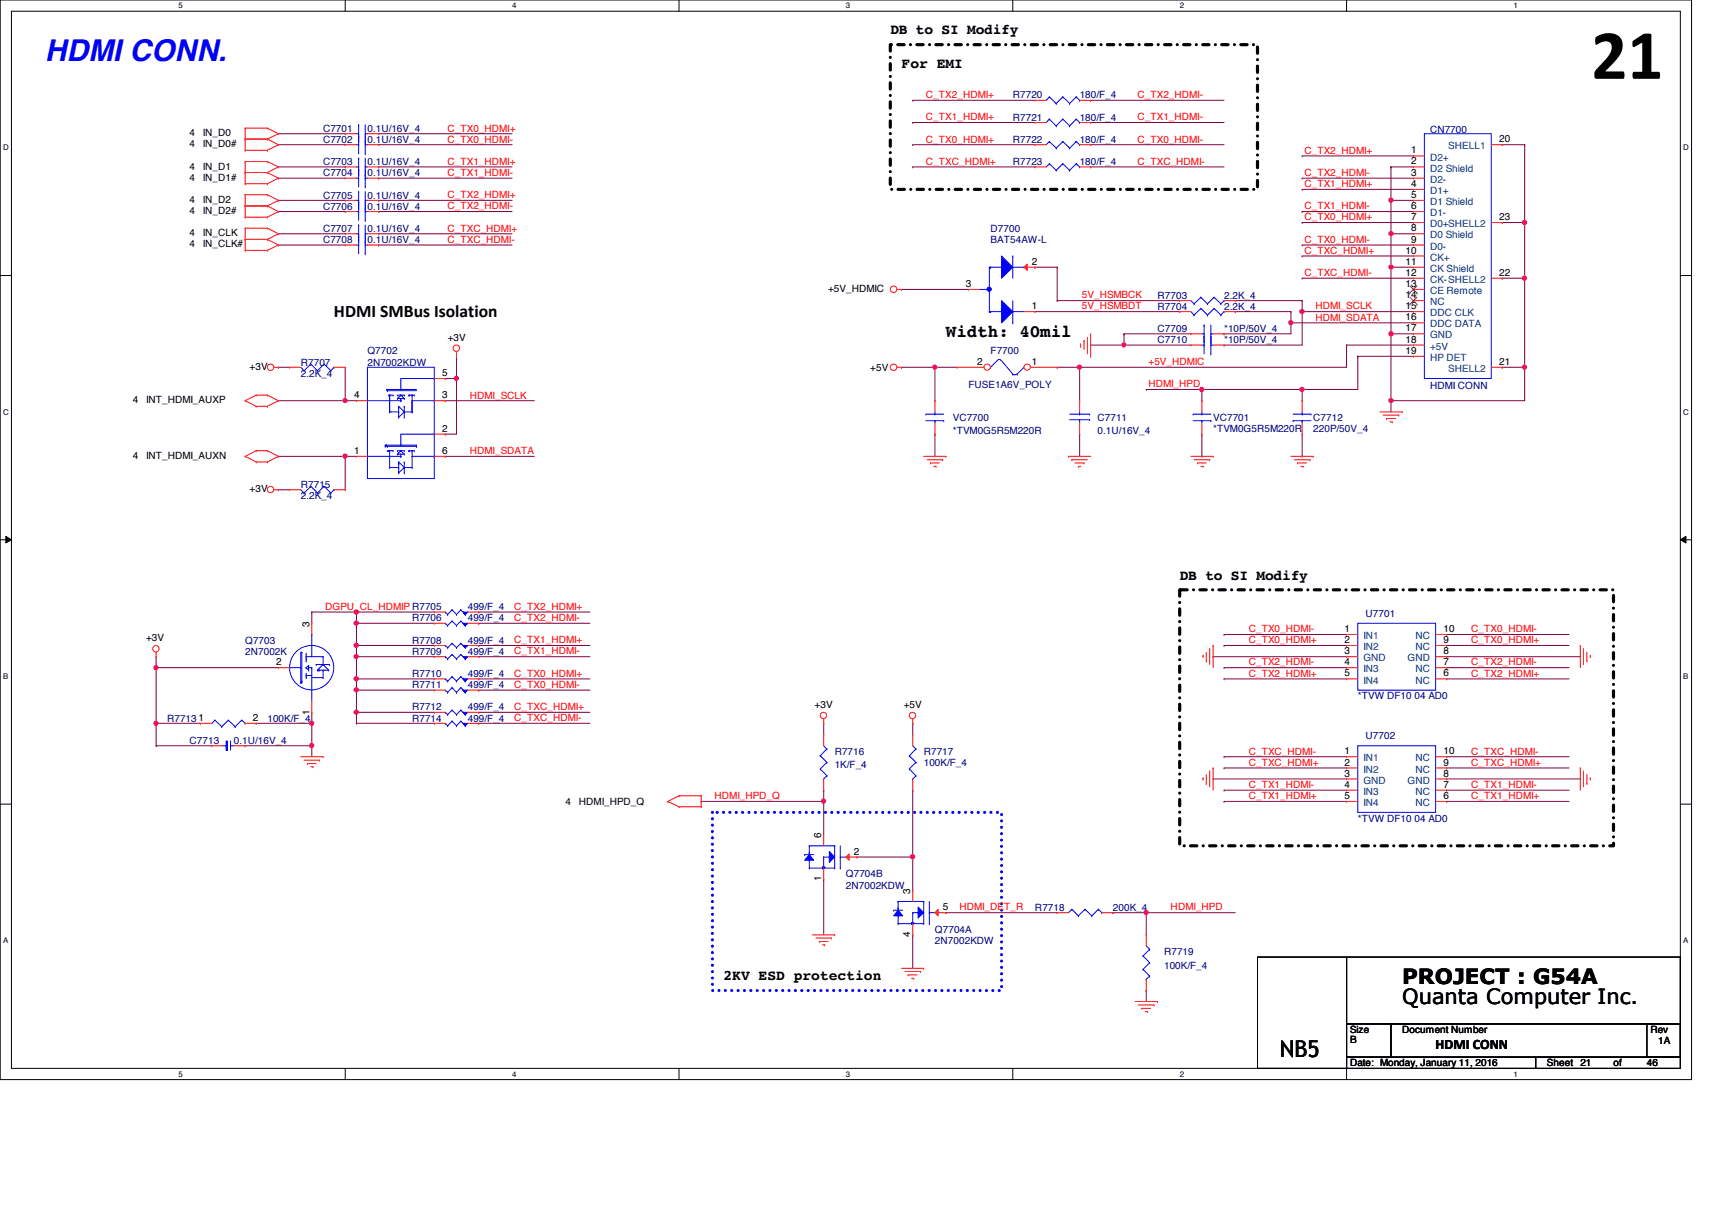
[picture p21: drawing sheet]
<svg xmlns="http://www.w3.org/2000/svg" width="297mm" height="210mm" viewBox="0 0 297 210" stroke-linecap="round" stroke-linejoin="round" font-family="sans-serif">
<defs><g id="words">
<text font-size="12.3" x="276.1" y="13.7">21</text>
<text font-size="5.2" fill="#00f" x="7.8" y="10.6">HDMI CONN.</text>
<text font-size="4" x="222" y="183.4">NB5</text>
<g font-size="3.6">
<text x="243.3" y="170.7">PROJECT : G54A</text>
<text x="243.3" y="174.2">Quanta Computer Inc.</text>
</g>
<g font-size="3">
<text x="57.9" y="55.1">HDMI SMBus Isolation</text>
<text x="164.1" y="58.5">Width: 40mil</text>
</g>
<g font-size="2.5">
<text x="154.5" y="6">DB to SI Modify</text>
<text x="156.4" y="11.7">For EMI</text>
<text x="204.7" y="100.5">DB to SI Modify</text>
<text x="125.5" y="170.1">2KV ESD protection</text>
<text x="249.1" y="181.9">HDMI CONN</text>
</g>
<g font-size="1.7" fill="#f00">
<text x="160.7" y="17">C_TX2_HDMI+</text>
<text x="197.4" y="17">C_TX2_HDMI-</text>
<text x="77.6" y="22.8">C_TX0_HDMI+</text>
<text x="160.7" y="20.9">C_TX1_HDMI+</text>
<text x="197.4" y="20.9">C_TX1_HDMI-</text>
<text x="77.6" y="24.7">C_TX0_HDMI-</text>
<text x="77.6" y="28.6">C_TX1_HDMI+</text>
<text x="160.7" y="28.6">C_TXC_HDMI+</text>
<text x="160.7" y="24.7">C_TX0_HDMI+</text>
<text x="197.4" y="28.6">C_TXC_HDMI-</text>
<text x="197.4" y="24.7">C_TX0_HDMI-</text>
<text x="226.3" y="26.7">C_TX2_HDMI+</text>
<text x="77.6" y="34.4">C_TX2_HDMI+</text>
<text x="77.6" y="30.5">C_TX1_HDMI-</text>
<text x="226.3" y="32.5">C_TX1_HDMI+</text>
<text x="226.3" y="30.5">C_TX2_HDMI-</text>
<text x="77.6" y="40.2">C_TXC_HDMI+</text>
<text x="77.6" y="36.3">C_TX2_HDMI-</text>
<text x="226.3" y="38.2">C_TX0_HDMI+</text>
<text x="226.3" y="36.3">C_TX1_HDMI-</text>
<text x="77.6" y="42.1">C_TXC_HDMI-</text>
<text x="226.3" y="42.1">C_TX0_HDMI-</text>
<text x="226.3" y="44">C_TXC_HDMI+</text>
<text x="226.3" y="47.9">C_TXC_HDMI-</text>
<text x="187.7" y="53.7">5V_HSMBDT</text>
<text x="187.7" y="51.8">5V_HSMBCK</text>
<text x="228.2" y="53.7">HDMI_SCLK</text>
<text x="228.2" y="55.6">HDMI_SDATA</text>
<text x="199.3" y="63.3">+5V_HDMIC</text>
<text x="81.5" y="69.1">HDMI_SCLK</text>
<text x="199.3" y="67.2">HDMI_HPD</text>
<text x="81.5" y="78.8">HDMI_SDATA</text>
<text x="56.4" y="105.8">DGPU_CL_HDMIP R7705</text>
<text x="89.2" y="107.7">C_TX2_HDMI-</text>
<text x="89.2" y="105.8">C_TX2_HDMI+</text>
<text x="89.2" y="111.6">C_TX1_HDMI+</text>
<text x="89.2" y="113.5">C_TX1_HDMI-</text>
<text x="216.7" y="111.6">C_TX0_HDMI+</text>
<text x="216.7" y="109.7">C_TX0_HDMI-</text>
<text x="255.3" y="111.6">C_TX0_HDMI+</text>
<text x="255.3" y="109.7">C_TX0_HDMI-</text>
<text x="89.2" y="117.4">C_TX0_HDMI+</text>
<text x="89.2" y="119.3">C_TX0_HDMI-</text>
<text x="216.7" y="115.4">C_TX2_HDMI-</text>
<text x="216.7" y="117.4">C_TX2_HDMI+</text>
<text x="255.3" y="115.4">C_TX2_HDMI-</text>
<text x="255.3" y="117.4">C_TX2_HDMI+</text>
<text x="89.2" y="125.1">C_TXC_HDMI-</text>
<text x="89.2" y="123.2">C_TXC_HDMI+</text>
<text x="216.7" y="130.9">C_TXC_HDMI-</text>
<text x="255.3" y="130.9">C_TXC_HDMI-</text>
<text x="216.7" y="132.8">C_TXC_HDMI+</text>
<text x="216.7" y="136.7">C_TX1_HDMI-</text>
<text x="255.3" y="132.8">C_TXC_HDMI+</text>
<text x="255.3" y="136.7">C_TX1_HDMI-</text>
<text x="124" y="138.6">HDMI_HPD_Q</text>
<text x="216.7" y="138.6">C_TX1_HDMI+</text>
<text x="255.3" y="138.6">C_TX1_HDMI+</text>
<text x="166.5" y="157.9">HDMI_DET_R</text>
<text x="203.1" y="157.9">HDMI_HPD</text>
</g>
<g font-size="1.7" fill="#000080">
<text x="175.7" y="17.1">R7720</text>
<text x="187.3" y="17.1">180/F_4</text>
<text x="56" y="22.9">C7701</text>
<text x="63.8" y="22.9">0.1U/16V_4</text>
<text x="175.7" y="20.9">R7721</text>
<text x="187.3" y="20.9">180/F_4</text>
<text x="248.1" y="23.1">CN7700</text>
<text x="56" y="24.8">C7702</text>
<text x="56" y="28.7">C7703</text>
<text x="63.8" y="24.8">0.1U/16V_4</text>
<text x="63.8" y="28.7">0.1U/16V_4</text>
<text x="175.7" y="24.8">R7722</text>
<text x="175.7" y="28.7">R7723</text>
<text x="187.3" y="24.8">180/F_4</text>
<text x="187.3" y="28.7">180/F_4</text>
<text x="56" y="30.6">C7704</text>
<text x="56" y="34.5">C7705</text>
<text x="63.8" y="30.6">0.1U/16V_4</text>
<text x="63.8" y="34.5">0.1U/16V_4</text>
<text x="56" y="36.4">C7706</text>
<text x="56" y="40.2">C7707</text>
<text x="63.8" y="36.4">0.1U/16V_4</text>
<text x="63.8" y="40.2">0.1U/16V_4</text>
<text x="171.9" y="40.2">D7700</text>
<text x="56" y="42.2">C7708</text>
<text x="63.8" y="42.2">0.1U/16V_4</text>
<text x="171.9" y="42.2">BAT54AW-L</text>
<text x="200.8" y="51.8">R7703</text>
<text x="200.8" y="53.8">R7704</text>
<text x="212.4" y="51.8">2.2K_4</text>
<text x="212.4" y="53.8">2.2K_4</text>
<text x="200.8" y="59.5">C7710</text>
<text x="200.8" y="57.6">C7709</text>
<text x="212.4" y="59.5">*10P/50V_4</text>
<text x="212.4" y="57.6">*10P/50V_4</text>
<text x="52.2" y="63.4">R7707</text>
<text x="52.2" y="65.3">2.2K_4</text>
<text x="63.8" y="61.5">Q7702</text>
<text x="63.8" y="63.4">2N7002KDW</text>
<text x="171.9" y="61.5">F7700</text>
<text x="168" y="67.3">FUSE1A6V_POLY</text>
<text x="248.1" y="67.4">HDMI CONN</text>
<text x="165.3" y="73.1">VC7700</text>
<text x="165.3" y="75.4">*TVM0G5R5M220R</text>
<text x="190.4" y="73.1">C7711</text>
<text x="190.4" y="75.4">0.1U/16V_4</text>
<text x="210.5" y="73.1">VC7701</text>
<text x="210.5" y="75">*TVM0G5R5M220R</text>
<text x="227.8" y="73.1">C7712</text>
<text x="227.8" y="75">220P/50V_4</text>
<text x="52.2" y="84.6">R7715</text>
<text x="52.2" y="86.6">2.2K_4</text>
<text x="71.5" y="107.8">R7706</text>
<text x="81.2" y="107.8">499/F_4</text>
<text x="81.2" y="105.9">499/F_4</text>
<text x="236.9" y="107">U7701</text>
<text x="42.5" y="111.7">Q7703</text>
<text x="42.5" y="113.6">2N7002K</text>
<text x="71.5" y="111.7">R7708</text>
<text x="71.5" y="113.6">R7709</text>
<text x="81.2" y="111.7">499/F_4</text>
<text x="81.2" y="113.6">499/F_4</text>
<text x="71.5" y="117.4">R7710</text>
<text x="71.5" y="119.4">R7711</text>
<text x="81.2" y="117.4">499/F_4</text>
<text x="81.2" y="119.4">499/F_4</text>
<text x="29" y="125.2">R77131</text>
<text x="46.4" y="125.2">100K/F_4</text>
<text x="71.5" y="123.2">R7712</text>
<text x="71.5" y="125.2">R7714</text>
<text x="81.2" y="123.2">499/F_4</text>
<text x="81.2" y="125.2">499/F_4</text>
<text x="235.6" y="121.3">*TVW DF10 04 AD0</text>
<text x="32.9" y="129">C7713</text>
<text x="40.6" y="129">0.1U/16V_4</text>
<text x="144.8" y="131">R7716</text>
<text x="160.3" y="131">R7717</text>
<text x="236.9" y="128.3">U7702</text>
<text x="144.8" y="133.3">1K/F_4</text>
<text x="160.3" y="132.9">100K/F_4</text>
<text x="235.6" y="142.5">*TVW DF10 04 AD0</text>
<text x="146.8" y="152.2">Q7704B</text>
<text x="146.8" y="154.1">2N7002KDW</text>
<text x="162.2" y="161.8">Q7704A</text>
<text x="179.6" y="158">R7718</text>
<text x="193.1" y="158">200K_4</text>
<text x="162.2" y="163.8">2N7002KDW</text>
<text x="202" y="165.7">R7719</text>
<text x="202" y="168">100K/F_4</text>
</g>
<g font-size="1.7">
<text x="32.9" y="23.6">4</text>
<text x="35.2" y="23.6">IN_D0</text>
<text x="32.9" y="29.4">4</text>
<text x="32.9" y="25.6">4</text>
<text x="35.2" y="29.4">IN_D1</text>
<text x="35.2" y="25.6">IN_D0#</text>
<text x="244.8" y="26.6">1</text>
<text x="244.8" y="28.5">2</text>
<text x="260.1" y="24.7">20</text>
<text x="32.9" y="31.4">4</text>
<text x="32.9" y="35.2">4</text>
<text x="35.2" y="31.4">IN_D1#</text>
<text x="35.2" y="35.2">IN_D2</text>
<text x="244.8" y="30.5">3</text>
<text x="244.8" y="34.3">5</text>
<text x="244.8" y="32.4">4</text>
<text x="32.9" y="41">4</text>
<text x="32.9" y="37.1">4</text>
<text x="35.2" y="41">IN_CLK</text>
<text x="35.2" y="37.1">IN_D2#</text>
<text x="244.8" y="38.2">7</text>
<text x="244.8" y="36.3">6</text>
<text x="244.8" y="40.1">8</text>
<text x="260.1" y="38.2">23</text>
<text x="32.9" y="42.9">4</text>
<text x="35.2" y="42.9">IN_CLK#</text>
<text x="179" y="45.9">2</text>
<text x="243.8" y="45.9">11</text>
<text x="243.8" y="44">10</text>
<text x="243.8" y="47.8">12</text>
<text x="244.8" y="42.1">9</text>
<text x="260.1" y="47.8">22</text>
<text x="143.7" y="50.7">+5V_HDMIC</text>
<text x="167.6" y="49.8">3</text>
<text x="179" y="53.6">1</text>
<text x="243.8" y="49.8">13</text>
<text x="243.8" y="53.6">15</text>
<text x="243.8" y="51.7">14</text>
<text x="77.7" y="59.1">+3V</text>
<text x="243.8" y="57.5">17</text>
<text x="243.8" y="55.6">16</text>
<text x="243.8" y="59.4">18</text>
<text x="43.3" y="64.2">+3V</text>
<text x="76.7" y="65.2">5</text>
<text x="151" y="64.3">+5V</text>
<text x="169.5" y="63.3">2</text>
<text x="179" y="63.3">1</text>
<text x="243.8" y="61.4">19</text>
<text x="260.1" y="63.3">21</text>
<text x="23" y="70">4</text>
<text x="25.4" y="70">INT_HDMI_AUXP</text>
<text x="61.4" y="69.1">4</text>
<text x="76.7" y="69.1">3</text>
<text x="76.7" y="74.9">2</text>
<text x="23" y="79.6">4</text>
<text x="25.4" y="79.6">INT_HDMI_AUXN</text>
<text x="61.4" y="78.7">1</text>
<text x="76.7" y="78.7">6</text>
<text x="43.3" y="85.4">+3V</text>
<text x="25.4" y="111.3">+3V</text>
<text x="53.7" y="108.7" transform="rotate(-90 53.7 108.7)">3</text>
<text x="233.3" y="109.6">1</text>
<text x="233.3" y="111.5">2</text>
<text x="233.3" y="113.5">3</text>
<text x="250.5" y="113.5">8</text>
<text x="250.5" y="111.5">9</text>
<text x="250.5" y="109.6">10</text>
<text x="47.9" y="115.4">2</text>
<text x="233.3" y="117.3">5</text>
<text x="233.3" y="115.4">4</text>
<text x="250.5" y="115.4">7</text>
<text x="250.5" y="117.3">6</text>
<text x="43.9" y="125.1">2</text>
<text x="53.7" y="124" transform="rotate(-90 53.7 124)">1</text>
<text x="141.3" y="122.9">+3V</text>
<text x="156.8" y="122.9">+5V</text>
<text x="233.3" y="130.9">1</text>
<text x="250.5" y="130.9">10</text>
<text x="233.3" y="132.8">2</text>
<text x="233.3" y="134.7">3</text>
<text x="233.3" y="136.7">4</text>
<text x="250.5" y="136.7">7</text>
<text x="250.5" y="134.7">8</text>
<text x="250.5" y="132.8">9</text>
<text x="98.1" y="139.7">4</text>
<text x="100.5" y="139.7">HDMI_HPD_Q</text>
<text x="233.3" y="138.6">5</text>
<text x="250.5" y="138.6">6</text>
<text x="142.5" y="145.4" transform="rotate(-90 142.5 145.4)">6</text>
<text x="148.1" y="148.3">2</text>
<text x="142.5" y="152.9" transform="rotate(-90 142.5 152.9)">1</text>
<text x="157.9" y="155" transform="rotate(-90 157.9 155)">3</text>
<text x="163.6" y="157.9">5</text>
<text x="157.9" y="162.6" transform="rotate(-90 157.9 162.6)">4</text>
<text x="234.2" y="179.2">Size</text>
<text x="243.3" y="179.2">Document Number</text>
<text x="286.4" y="179.2">Rev</text>
<text x="234.2" y="185">Date: Monday, January 11, 2016</text>
<text x="234.2" y="181">B</text>
<text x="268.4" y="185">Sheet</text>
<text x="274.2" y="185">21</text>
<text x="279.9" y="185">of</text>
<text x="285.8" y="185">46</text>
<text x="287.7" y="181.1">1A</text>
</g>
<g font-size="1.7" fill="#004080">
<text x="248.1" y="27.9">D2+</text>
<text x="248.1" y="29.8">D2 Shield</text>
<text x="251.3" y="25.9">SHELL1</text>
<text x="248.1" y="31.7">D2-</text>
<text x="248.1" y="35.6">D1 Shield</text>
<text x="248.1" y="33.7">D1+</text>
<text x="248.1" y="39.4">D0+SHELL2</text>
<text x="248.1" y="37.5">D1-</text>
<text x="248.1" y="41.4">D0 Shield</text>
<text x="248.1" y="43.3">D0-</text>
<text x="248.1" y="47.2">CK Shield</text>
<text x="248.1" y="45.2">CK+</text>
<text x="248.1" y="51">CE Remote</text>
<text x="248.1" y="49.1">CK-SHELL2</text>
<text x="248.1" y="53">NC</text>
<text x="248.1" y="54.9">DDC CLK</text>
<text x="248.1" y="58.7">GND</text>
<text x="248.1" y="56.8">DDC DATA</text>
<text x="248.1" y="62.6">HP DET</text>
<text x="248.1" y="60.7">+5V</text>
<text x="251.3" y="64.5">SHELL2</text>
<text x="236.6" y="110.9">IN1</text>
<text x="236.6" y="112.8">IN2</text>
<text x="245.6" y="112.8">NC</text>
<text x="245.6" y="110.9">NC</text>
<text x="236.6" y="118.6">IN4</text>
<text x="236.6" y="114.7">GND</text>
<text x="236.6" y="116.6">IN3</text>
<text x="244.2" y="114.7">GND</text>
<text x="245.6" y="116.6">NC</text>
<text x="245.6" y="118.6">NC</text>
<text x="236.6" y="132.1">IN1</text>
<text x="236.6" y="134">IN2</text>
<text x="236.6" y="135.9">GND</text>
<text x="236.6" y="137.9">IN3</text>
<text x="244.2" y="135.9">GND</text>
<text x="245.6" y="137.9">NC</text>
<text x="245.6" y="134">NC</text>
<text x="245.6" y="132.1">NC</text>
<text x="236.6" y="139.8">IN4</text>
<text x="245.6" y="139.8">NC</text>
</g>
<g font-size="1.4">
<text x="30.9" y="1.4">5</text>
<text x="88.9" y="1.4">4</text>
<text x="146.8" y="1.4">3</text>
<text x="204.7" y="1.4">2</text>
<text x="262.6" y="1.4">1</text>
<text x=".5" y="26.1">D</text>
<text x="292.1" y="26.1">D</text>
<text x=".5" y="71.9">C</text>
<text x="292.1" y="71.9">C</text>
<text x=".5" y="117.8">B</text>
<text x="292.1" y="117.8">B</text>
<text x=".5" y="163.6">A</text>
<text x="292.1" y="163.6">A</text>
<text x="30.9" y="186.8">5</text>
<text x="88.9" y="186.8">4</text>
<text x="146.8" y="186.8">3</text>
<text x="204.7" y="186.8">2</text>
<text x="262.6" y="186.8">1</text>
</g>
</g></defs>
<path d="M0 0h293.5v187.3h-293.5zM2 1.9h289.5v183.4h-289.5z" fill="none" stroke="#000" stroke-width=".17"/>
<g fill="#fff">
<path d="M30.9 .2h.8v1.5h-.8z"/>
<path d="M30.9 185.5h.8v1.6h-.8z"/>
</g>
<path d="M59.9 0v1.9M59.9 185.3v2" fill="none" stroke="#000" stroke-width=".17"/>
<g fill="#fff">
<path d="M88.9 .2h.7v1.5h-.7z"/>
<path d="M88.9 185.5h.7v1.6h-.7z"/>
</g>
<path d="M117.8 0v1.9M117.8 185.3v2" fill="none" stroke="#000" stroke-width=".17"/>
<g fill="#fff">
<path d="M146.8 .2h.7v1.5h-.7z"/>
<path d="M146.8 185.5h.7v1.6h-.7z"/>
</g>
<path d="M175.7 0v1.9M175.7 185.3v2" fill="none" stroke="#000" stroke-width=".17"/>
<g fill="#fff">
<path d="M204.7 .2h.7v1.5h-.7z"/>
<path d="M204.7 185.5h.7v1.6h-.7z"/>
</g>
<path d="M233.6 0v1.9M233.6 185.3v2" fill="none" stroke="#000" stroke-width=".17"/>
<g fill="#fff">
<path d="M262.6 .2h.8v1.5h-.8z"/>
<path d="M262.6 185.5h.8v1.6h-.8z"/>
<path d="M.5 24.8h1v1.6h-1z"/>
<path d="M292.1 24.8h.9v1.6h-.9z"/>
<path d="M.5 70.7h1v1.5h-1z"/>
<path d="M292.1 70.7h.9v1.5h-.9z"/>
</g>
<path d="M0 47.8h2M291.5 47.8h2" fill="none" stroke="#000" stroke-width=".17"/>
<g fill="#fff">
<path d="M.5 116.5h.9v1.6h-.9z"/>
<path d="M292.1 116.5h.8v1.6h-.8z"/>
</g>
<path d="M0 93.6h2M1 93l1 .6-1 .6zM291.5 93.6h2M291.5 93.6l1-.6v1.2z" fill="none" stroke="#000" stroke-width=".17"/>
<path d="M1 93l1 .6-1 .6zM291.5 93.6l1-.6v1.2z" fill="#000"/>
<g fill="#fff">
<path d="M.5 162.4h.9v1.5h-.9z"/>
<path d="M292.1 162.4h.8v1.5h-.8z"/>
</g>
<path d="M0 139.5h2M291.5 139.5h2" fill="none" stroke="#000" stroke-width=".17"/>
<path d="M123.6 140.9h50.2v30.9h-50.2z" fill="none" stroke="#00f" stroke-width=".55" stroke-dasharray="0 1.1"/>
<path d="M154.5 7.7h63.7v25.2h-63.7zM204.7 102.3h75.2v44.4h-75.2z" fill="none" stroke="#000" stroke-width=".55" stroke-dasharray="1.1 1.1 0 1.1"/>
<path d="M183.4 63.7h.1M183.4 63.7h50.2M187.3 63.7h.1" fill="none" stroke="#800040" stroke-width=".17"/>
<circle cx="187.3" cy="63.7" r=".37" fill="#f0f"/>
<circle cx="187.3" cy="63.7" r=".37" fill="none" stroke="#f0f" stroke-width=".17"/>
<path d="M156.4 63.7h.1M156.4 63.7h9.7M162.2 75.3h.1M162.2 63.7h.1M162.2 63.7v5.8M162.2 75.3v3.9M187.3 75.3h.1M187.3 63.7h.1M187.3 63.7v5.8M187.3 75.3v3.9" fill="none" stroke="#800040" stroke-width=".17"/>
<circle cx="162.2" cy="63.7" r=".37" fill="#f0f"/>
<circle cx="162.2" cy="63.7" r=".37" fill="none" stroke="#f0f" stroke-width=".17"/>
<g fill="none" stroke="#800040" stroke-width=".17">
<path d="M48.3 30.9h.1M48.3 29h.1M48.3 25.1h.1M48.3 23.2h.1M48.3 36.7h.1M48.3 34.8h.1M48.3 30.9h11.6M48.3 29h11.6M48.3 25.1h11.6M48.3 23.2h11.6M48.3 36.7h11.6M48.3 34.8h11.6"/>
<path d="M260.6 38.6h.1M260.6 38.6h3.9M264.5 38.6h.1M264.5 38.6v25.1M48.3 40.6h.1M48.3 42.5h.1M48.3 40.6h11.6M48.3 42.5h11.6M260.6 48.3h.1M260.6 48.3h3.9M264.5 48.3h.1M77.3 69.5h.1"/>
<path d="M77.3 79.2h.1M77.3 69.5h15.4M77.3 79.2h15.4"/>
</g>
<circle cx="264.5" cy="63.7" r=".37" fill="#f0f"/>
<circle cx="264.5" cy="63.7" r=".37" fill="none" stroke="#f0f" stroke-width=".17"/>
<circle cx="264.5" cy="48.3" r=".38" fill="#f0f"/>
<circle cx="264.5" cy="48.3" r=".38" fill="none" stroke="#f0f" stroke-width=".17"/>
<path d="M264.5 25.1h.1M264.5 25.1v13.5" fill="none" stroke="#800040" stroke-width=".17"/>
<circle cx="264.5" cy="38.6" r=".38" fill="#f0f"/>
<circle cx="264.5" cy="38.6" r=".38" fill="none" stroke="#f0f" stroke-width=".17"/>
<path d="M241.3 69.5h.1M264.5 63.7h.1M264.5 63.7v5.8h-23.2" fill="none" stroke="#800040" stroke-width=".17"/>
<circle cx="241.3" cy="69.5" r=".37" fill="#f0f"/>
<circle cx="241.3" cy="69.5" r=".37" fill="none" stroke="#f0f" stroke-width=".17"/>
<path d="M241.3 40.6h3.9M241.3 40.6h.1M241.3 40.6v5.8M260.6 63.7h.1M260.6 63.7h3.9" fill="none" stroke="#800040" stroke-width=".17"/>
<circle cx="241.3" cy="40.5" r=".37" fill="#f0f"/>
<circle cx="241.3" cy="40.5" r=".37" fill="none" stroke="#f0f" stroke-width=".17"/>
<path d="M241.3 29h3.9M241.3 29h.1M241.3 46.4h.1M241.3 46.4v11.5M235.6 61.8h9.6M235.6 61.8h.1" fill="none" stroke="#800040" stroke-width=".17"/>
<circle cx="241.3" cy="57.9" r=".38" fill="#f0f"/>
<circle cx="241.3" cy="57.9" r=".38" fill="none" stroke="#f0f" stroke-width=".17"/>
<circle cx="241.3" cy="46.3" r=".37" fill="#f0f"/>
<circle cx="241.3" cy="46.3" r=".37" fill="none" stroke="#f0f" stroke-width=".17"/>
<path d="M241.3 34.8h3.9M241.3 34.8h.1M241.3 34.8v5.8" fill="none" stroke="#800040" stroke-width=".17"/>
<circle cx="241.3" cy="34.7" r=".37" fill="#f0f"/>
<circle cx="241.3" cy="34.7" r=".37" fill="none" stroke="#f0f" stroke-width=".17"/>
<path d="M224 54.1h.1M224 54.1v1.9M225.9 52.2h.1M225.9 52.2v1.9M241.3 69.5h.1M241.3 69.5v2" fill="none" stroke="#800040" stroke-width=".17"/>
<circle cx="224" cy="56" r=".37" fill="#f0f"/>
<circle cx="224" cy="56" r=".37" fill="none" stroke="#f0f" stroke-width=".17"/>
<g fill="none" stroke="#800040" stroke-width=".17">
<path d="M241.3 29h.1M241.3 29v5.8M189.2 59.9h.1M189.2 59.9h17.4M195 57.9h.1M195 59.9h.1M195 57.9v2M195 57.9h11.6M212.4 59.9h.1M212.4 57.9h.1M212.4 57.9h11.6M212.4 59.9h13.5"/>
<path d="M214.3 54.1h9.7M214.3 52.2h.1M214.3 54.1h.1M214.3 52.2h11.6M241.3 57.9h3.9M241.3 57.9h.1M235.6 61.8h.1M235.6 61.8v5.8"/>
</g>
<circle cx="195" cy="59.8" r=".37" fill="#f0f"/>
<circle cx="195" cy="59.8" r=".37" fill="none" stroke="#f0f" stroke-width=".17"/>
<path d="M224 56h.1M224 56v1.9M225.9 54.1h19.3M225.9 54.1h.1M225.9 54.1v5.8M225.9 67.6h.1M225.9 67.6v1.9" fill="none" stroke="#800040" stroke-width=".17"/>
<circle cx="225.9" cy="54" r=".37" fill="#f0f"/>
<circle cx="225.9" cy="54" r=".37" fill="none" stroke="#f0f" stroke-width=".17"/>
<g fill="none" stroke="#800040" stroke-width=".17">
<path d="M225.9 32.9h19.3M225.9 38.6h19.3M225.9 27.1h19.3M225.9 30.9h19.3M225.9 36.7h19.3M225.9 32.9h.1M225.9 38.6h.1M225.9 27.1h.1M225.9 30.9h.1M225.9 36.7h.1M260.6 25.1h.1M260.6 25.1h3.9"/>
<path d="M224 56h21.2M224 56h.1M225.9 42.5h19.3M225.9 44.4h19.3M225.9 48.3h19.3M225.9 42.5h.1M225.9 44.4h.1M225.9 48.3h.1M233.6 59.9h.1M233.6 59.9v3.8M233.6 59.9h11.6M241.3 46.4h3.9"/>
<path d="M241.3 46.4h.1M241.3 57.9h.1M241.3 57.9v11.6M208.5 67.6h.1M208.5 67.6v1.9M208.5 67.6h27.1M225.9 79.2h.1M225.9 67.6h.1M225.9 75.3v3.9"/>
</g>
<circle cx="225.9" cy="67.6" r=".38" fill="#f0f"/>
<circle cx="225.9" cy="67.6" r=".38" fill="none" stroke="#f0f" stroke-width=".17"/>
<circle cx="208.5" cy="67.6" r=".38" fill="#f0f"/>
<circle cx="208.5" cy="67.6" r=".38" fill="none" stroke="#f0f" stroke-width=".17"/>
<path d="M156.4 50.2h11.6M156.4 50.2h.1M48.3 69.5h.1M48.3 69.5h11.6M198.9 67.6h9.6M198.9 67.6h.1M208.5 79.2h.1M208.5 75.3v3.9" fill="none" stroke="#800040" stroke-width=".17"/>
<circle cx="59.9" cy="69.5" r=".37" fill="#f0f"/>
<circle cx="59.9" cy="69.5" r=".37" fill="none" stroke="#f0f" stroke-width=".17"/>
<path d="M59.9 79.2h1.9M59.9 63.7h.1M59.9 79.2h.1M59.9 63.7v5.8M77.3 75.3h.1M79.2 61.8h.1M79.2 65.7h.1M79.2 61.8v13.5h-1.9" fill="none" stroke="#800040" stroke-width=".17"/>
<circle cx="79.2" cy="65.6" r=".37" fill="#f0f"/>
<circle cx="79.2" cy="65.6" r=".37" fill="none" stroke="#f0f" stroke-width=".17"/>
<path d="M48.3 79.2h.1M48.3 79.2h11.6M59.9 69.5h1.9M59.9 69.5h.1" fill="none" stroke="#800040" stroke-width=".17"/>
<circle cx="59.9" cy="79.1" r=".37" fill="#f0f"/>
<circle cx="59.9" cy="79.1" r=".37" fill="none" stroke="#f0f" stroke-width=".17"/>
<g fill="none" stroke="#800040" stroke-width=".17">
<path d="M65.7 23.2h.1M65.7 25.1h.1M65.7 34.8h.1M65.7 36.7h.1M65.7 29h.1M65.7 30.9h.1M65.7 23.2h23.2M65.7 25.1h23.2M65.7 34.8h23.2M65.7 36.7h23.2M65.7 29h23.2M65.7 30.9h23.2"/>
<path d="M65.7 40.6h.1M65.7 42.5h.1M65.7 40.6h23.2M65.7 42.5h23.2M48.3 63.7h.1M48.3 63.7h1.9M59.9 79.2h.1M59.9 79.2v5.8M77.3 65.7h.1M77.3 65.7h1.9M48.3 85h.1M48.3 85h1.9"/>
<path d="M27.1 129.4h9.6M27.1 125.5h7.7M27.1 129.4h.1M27.1 125.5h.1M27.1 125.5v3.9M42.5 129.4h.1M42.5 129.4h11.6M44.4 125.5h.1M44.4 125.5h9.7"/>
</g>
<circle cx="54.1" cy="125.5" r=".38" fill="#f0f"/>
<circle cx="54.1" cy="125.5" r=".38" fill="none" stroke="#f0f" stroke-width=".17"/>
<path d="M83.1 117.8h19.3M83.1 117.8h.1M54.1 125.5h.1M54.1 129.4h.1M54.1 125.5v5.8" fill="none" stroke="#800040" stroke-width=".17"/>
<circle cx="54.1" cy="129.3" r=".38" fill="#f0f"/>
<circle cx="54.1" cy="129.3" r=".38" fill="none" stroke="#f0f" stroke-width=".17"/>
<path d="M54.1 106.2h7.7M61.8 119.7h13.5M61.8 106.2h.1M61.8 119.7h.1M61.8 106.2v1.9M61.8 123.6h.1M61.8 123.6v1.9" fill="none" stroke="#800040" stroke-width=".17"/>
<circle cx="61.8" cy="119.7" r=".38" fill="#f0f"/>
<circle cx="61.8" cy="119.7" r=".38" fill="none" stroke="#f0f" stroke-width=".17"/>
<path d="M61.8 117.8h13.5M61.8 117.8h.1" fill="none" stroke="#800040" stroke-width=".17"/>
<circle cx="61.8" cy="117.7" r=".37" fill="#f0f"/>
<circle cx="61.8" cy="117.7" r=".37" fill="none" stroke="#f0f" stroke-width=".17"/>
<path d="M61.8 112h13.5M61.8 112h.1" fill="none" stroke="#800040" stroke-width=".17"/>
<circle cx="61.8" cy="111.9" r=".37" fill="#f0f"/>
<circle cx="61.8" cy="111.9" r=".37" fill="none" stroke="#f0f" stroke-width=".17"/>
<path d="M61.8 113.9h13.5M61.8 113.9h.1" fill="none" stroke="#800040" stroke-width=".17"/>
<circle cx="61.8" cy="113.9" r=".37" fill="#f0f"/>
<circle cx="61.8" cy="113.9" r=".37" fill="none" stroke="#f0f" stroke-width=".17"/>
<path d="M61.8 117.8h.1M61.8 108.1h.1M61.8 108.1v3.9M61.8 117.8v1.9M61.8 125.5h13.5M61.8 123.6h13.5M61.8 125.5h.1M61.8 123.6h.1" fill="none" stroke="#800040" stroke-width=".17"/>
<circle cx="61.8" cy="123.5" r=".37" fill="#f0f"/>
<circle cx="61.8" cy="123.5" r=".37" fill="none" stroke="#f0f" stroke-width=".17"/>
<path d="M61.8 106.2h13.5M61.8 113.9h.1M61.8 112h.1M61.8 106.2h.1M61.8 112v5.8" fill="none" stroke="#800040" stroke-width=".17"/>
<circle cx="61.8" cy="106.2" r=".38" fill="#f0f"/>
<circle cx="61.8" cy="106.2" r=".38" fill="none" stroke="#f0f" stroke-width=".17"/>
<path d="M27.1 115.8h.1M27.1 113.9v1.9M61.8 108.1h13.5M61.8 119.7h.1M61.8 108.1h.1M61.8 119.7v3.9" fill="none" stroke="#800040" stroke-width=".17"/>
<circle cx="61.8" cy="108.1" r=".37" fill="#f0f"/>
<circle cx="61.8" cy="108.1" r=".37" fill="none" stroke="#f0f" stroke-width=".17"/>
<g fill="none" stroke="#800040" stroke-width=".17">
<path d="M83.1 108.1h19.3M83.1 106.2h19.3M83.1 119.7h19.3M83.1 112h19.3M83.1 113.9h19.3M83.1 108.1h.1M83.1 106.2h.1M83.1 119.7h.1M83.1 112h.1M83.1 113.9h.1M83.1 125.5h19.3M83.1 123.6h19.3"/>
<path d="M83.1 125.5h.1M83.1 123.6h.1M142.9 137.1h.1M142.9 125.5h.1M142.9 125.5v1.9M142.9 137.1v1.9M198.9 158.3h15.4M198.9 158.3h.1"/>
</g>
<circle cx="198.8" cy="158.3" r=".38" fill="#f0f"/>
<circle cx="198.8" cy="158.3" r=".38" fill="none" stroke="#f0f" stroke-width=".17"/>
<path d="M142.9 139h.1M142.9 139v5.8M148.7 148.7h9.7M148.7 148.7h.1M158.4 148.7h.1M158.4 148.7v5.7M164.1 158.3h19.3M164.1 158.3h.1" fill="none" stroke="#800040" stroke-width=".17"/>
<circle cx="142.9" cy="139" r=".38" fill="#f0f"/>
<circle cx="142.9" cy="139" r=".38" fill="none" stroke="#f0f" stroke-width=".17"/>
<path d="M158.4 137.1h.1M158.4 137.1v11.6M158.4 162.2h.1M158.4 162.2v5.8" fill="none" stroke="#800040" stroke-width=".17"/>
<circle cx="158.3" cy="148.6" r=".38" fill="#f0f"/>
<circle cx="158.3" cy="148.6" r=".38" fill="none" stroke="#f0f" stroke-width=".17"/>
<g fill="none" stroke="#800040" stroke-width=".17">
<path d="M158.4 17.4h21.2M158.4 17.4h.1M189.2 17.4h.1M189.2 17.4h23.2M158.4 21.3h21.2M158.4 29h21.2M158.4 25.1h21.2M158.4 29h.1M158.4 25.1h.1M158.4 21.3h.1M189.2 21.3h.1M189.2 29h.1"/>
<path d="M189.2 25.1h.1M189.2 21.3h23.2M189.2 29h23.2M189.2 25.1h23.2M179.6 46.4h3.8M179.6 46.4h.1M179.6 54.1h25.1M183.4 52.2h.1M183.4 46.4h.1M183.4 46.4v5.8M183.4 52.2h21.3M204.7 54.1h.1"/>
<path d="M27.1 115.8h.1M27.1 115.8h21.2M54.1 106.2h.1M54.1 106.2v1.9M54.1 125.5h.1M54.1 123.6v1.9M121.7 139h.1M121.7 139h21.2M158.4 125.5h.1M158.4 125.5v1.9M142.9 152.5h.1M142.9 152.5v9.7"/>
<path d="M193.1 158.3h.1M193.1 158.3h5.8M198.9 158.3h.1M198.9 158.3v3.9M198.9 171.8h.1M198.9 171.8v1.9"/>
</g>
<circle cx="27.1" cy="115.8" r=".38" fill="#f0f"/>
<circle cx="27.1" cy="115.8" r=".38" fill="none" stroke="#f0f" stroke-width=".17"/>
<path d="M27.1 115.8v9.7M27.1 125.5h.1" fill="none" stroke="#800040" stroke-width=".17"/>
<circle cx="27.1" cy="125.5" r=".38" fill="#f0f"/>
<circle cx="27.1" cy="125.5" r=".38" fill="none" stroke="#f0f" stroke-width=".17"/>
<g fill="none" stroke="#800040" stroke-width=".17">
<path d="M210.5 113.9h.1M210.5 113.9h23.1M212.4 112h21.2M212.4 110.1h21.2M212.4 115.8h21.2M212.4 117.8h21.2M212.4 112h.1M212.4 110.1h.1M212.4 115.8h.1M212.4 117.8h.1M251 112h21.2M251 110.1h21.2"/>
<path d="M251 115.8h21.2M251 117.8h21.2M251 113.9h.1M251 115.8h.1M251 117.8h.1M251 112h.1M251 110.1h.1M251 113.9h23.2M210.5 135.1h.1M210.5 135.1h23.1M212.4 133.2h21.2M212.4 137.1h21.2"/>
<path d="M212.4 131.3h21.2M212.4 139h21.2M212.4 133.2h.1M212.4 137.1h.1M212.4 131.3h.1M212.4 139h.1M251 133.2h21.2M251 137.1h21.2M251 131.3h21.2M251 139h21.2M251 135.1h.1M251 133.2h.1"/>
<path d="M251 131.3h.1M251 137.1h.1M251 139h.1M251 135.1h23.2"/>
</g>
<g fill="none" stroke="#f00" stroke-width=".17">
<path d="M42.5 39.6h.1M42.5 31.9h.1M42.5 29.9h.1M42.5 28h.1M42.5 26.1h.1M42.5 24.1h.1M42.5 22.2h.1M42.5 37.7h.1M42.5 35.7h.1M42.5 33.8h.1M42.5 22.2v3.9M42.5 28v3.9"/>
<path d="M42.5 33.8v3.9M42.5 39.6v3.8M42.5 39.6h3.9M42.5 29.9h3.9M42.5 28h3.9M42.5 24.1h3.9M42.5 22.2h3.9M42.5 35.7h3.9M42.5 33.8h3.9M42.5 31.9h3.9M42.5 26.1h3.9M42.5 37.7h3.9"/>
<path d="M46.4 39.6h.1M46.4 31.9h.1M46.4 29.9h.1M46.4 28h.1M46.4 26.1h.1M46.4 24.1h.1M46.4 22.2h.1M46.4 37.7h.1M46.4 35.7h.1M46.4 33.8h.1M46.4 39.6l1.9 1M46.4 29.9l1.9 1"/>
<path d="M46.4 28l1.9 1M46.4 24.1l1.9 1M46.4 22.2l1.9 1M46.4 35.7l1.9 1M46.4 33.8l1.9 1M48.3 30.9h.1M48.3 29h.1M48.3 25.1h.1M48.3 23.2h.1M48.3 36.7h.1M48.3 34.8h.1M48.3 30.9l-1.9 1"/>
<path d="M48.3 29l-1.9 .9M48.3 25.1l-1.9 1M48.3 23.2l-1.9 .9M48.3 36.7l-1.9 1M48.3 34.8l-1.9 .9M42.5 41.5h.1M42.5 43.4h.1M42.5 41.5h3.9M42.5 43.4h3.9M46.4 41.5h.1M46.4 43.4h.1M46.4 41.5l1.9 1"/>
<path d="M48.3 40.6h.1M48.3 42.5h.1M48.3 40.6l-1.9 .9M48.3 42.5l-1.9 .9M155.7 50.2h.7M156.4 50.2h.1M187.5 59.6v.5M188.1 59.1h.1M188.1 59.1v1.5M188.7 58.5v2.7M189.2 57.9v3.9M206.6 59.9h.1"/>
<path d="M206.6 59.9h1.9M210.5 59.9h1.9M212.4 59.9h.1M42.5 69.5h.1M42.5 79.2h.1M42.5 69.5l1.9 1M42.5 79.2l1.9 .9M44.4 68.5l-1.9 1M44.4 78.2l-1.9 1M44.4 68.5h.1M44.4 70.5h.1M44.4 78.2h.1"/>
<path d="M44.4 68.5h2M44.4 78.2h2M44.4 70.5h2M46.4 68.5h.1M46.4 70.5h.1M46.4 78.2h.1M46.4 68.5l1.9 1M46.4 78.2l1.9 1M47.5 63.7h.8M48.3 69.5h.1M48.3 79.2h.1M48.3 63.7h.1"/>
<path d="M48.3 69.5l-1.9 1M48.3 79.2l-1.9 .9M79.2 61.8h.1M79.2 61v.8M155.7 63.7h.7M156.4 63.7h.1M160.3 79.2h3.8M160.9 79.8h2.7M163.6 79.8h.1M164.1 79.2h.1M185.4 79.2h3.8M185.4 79.2h.1"/>
<path d="M186 79.8h2.7M186 79.8h.1M187.5 60.1h.1M188.7 61.2h.1M189.2 61.8h.1M206.6 79.2h3.9M207.2 79.8h2.7M209.9 79.8h.1M210.5 79.2h.1M224 79.2h3.8M224.6 79.8h2.7M227.3 79.8h.1"/>
<path d="M227.8 79.2h.1M239.4 71.5h3.9M240 72h2.7M240.6 72.6h.1M240.6 72.6h1.5M241.2 73.2h.4M241.6 73.2h.1M242.7 72h.1M243.3 71.5h.1M44.4 80.1h.1M44.4 80.1h2M46.4 80.1h.1"/>
<path d="M47.5 85h.8M48.3 85h.1M161.5 80.3h1.5M161.5 80.3h.1M162 80.9h.4M162.4 80.9h.1M186.5 80.3h1.6M187.1 80.9h.1M187.1 80.9h.4M188.1 80.3h.1M207.8 80.3h.1M207.8 80.3h1.5"/>
<path d="M208.4 80.9h.3M208.7 80.9h.1M225.1 80.3h.1M225.1 80.3h1.6M225.7 80.9h.4M226.1 80.9h.1M27.1 113.9h.1M27.1 113.2v.7M208.7 113.7h.1M208.7 113.7v.4M209.3 114.7h.1M209.3 113.2v1.5"/>
<path d="M209.9 112.6h.1M209.9 112.6v2.7M210.5 112h.1M210.5 112v3.8M274.2 112h.1M274.2 112v3.8M274.7 112.6h.1M274.7 112.6v2.7M275.3 114.7h.1M275.3 113.2v1.5M275.9 113.7h.1M275.9 113.7v.4"/>
<path d="M52.2 131.3h3.8M52.7 131.9h2.8M53.3 132.5h.1M53.3 132.5h1.6M53.9 133h.4M54.3 133h.1M55.5 131.9h.1M56 131.3h.1M115.9 139h.1M115.9 139l1.9 1M117.8 138h3.9M117.8 140h.1"/>
<path d="M117.8 138h.1M117.8 140h3.9M117.8 138l-1.9 1M121.7 140h.1M121.7 138h.1M121.7 138v2M142.9 125.5h.1M142.9 124.7v.8M158.4 125.5h.1M158.4 124.7v.8M208.7 135h.1M208.7 135v.3"/>
<path d="M209.3 135.9h.1M209.3 134.4v1.5M209.9 133.8h.1M209.9 133.8v2.7M210.5 133.2h.1M210.5 133.2v3.9M274.2 133.2h.1M274.2 133.2v3.9M274.7 133.8h.1M274.7 133.8v2.7M275.3 135.9h.1M275.3 134.4v1.5"/>
<path d="M275.9 135h.1M275.9 135v.3M141 162.2h3.8M141.6 162.7h2.7M142.2 163.3h1.5M142.2 163.3h.1M142.7 163.9h.4M143.1 163.9h.1M144.3 162.7h.1M144.8 162.2h.1M156.4 168h3.9M157 168.5h2.7"/>
<path d="M157.6 169.1h.1M157.6 169.1h1.5M158.2 169.7h.3M158.5 169.7h.1M159.7 168.5h.1M160.3 168h.1M197 173.7h3.8M197.5 174.3h2.7M198.1 174.9h.1M198.1 174.9h1.5M198.7 175.5h.4M198.9 162.2h.1"/>
<path d="M198.9 171.8h.1M198.9 162.2v1.9M198.9 169.9v1.9M199.1 175.5h.1M200.2 174.3h.1M200.8 173.7h.1"/>
<circle cx="155" cy="50.2" r=".57"/>
<circle cx="46.9" cy="63.7" r=".56"/>
<circle cx="79.2" cy="60.4" r=".56"/>
<circle cx="155" cy="63.7" r=".56"/>
<circle cx="46.9" cy="84.9" r=".56"/>
<circle cx="27" cy="112.5" r=".56"/>
<circle cx="142.9" cy="124.1" r=".56"/>
<circle cx="158.3" cy="124.1" r=".56"/>
</g>
<path d="M218.2 166h15.4v19.3h-15.4zM233.6 166h57.9v11.6h-57.9zM233.6 177.6h7.7v5.8h-7.7zM241.3 177.6h50.2v5.8h-50.2zM285.7 177.6h5.8v5.8h-5.8zM233.6 183.4h32.8v1.9h-32.8zM266.4 183.4h25.1v1.9h-25.1z" fill="none" stroke="#000" stroke-width=".17"/>
<g fill="none" stroke="#00f" stroke-width=".17">
<path d="M208.5 59.9h.4M208.9 58.3h.1M208.9 59.9h.1M208.9 58.3v3.1M210.1 59.9h.4M210.1 59.9h.1M210.1 58.3v3.1M210.1 61.4h.1M198.3 165.8h.1M198.3 168.1h.1M198.3 165.8l1.2 1.2M198.3 168.1l1.2 1.2"/>
<path d="M198.9 169.9h.1M198.9 164.1l.6 .6M199.5 164.7h.1M199.5 167h.1M199.5 169.3h.1M199.5 164.7l-1.2 1.1M199.5 167l-1.2 1.1M199.5 169.3l-.6 .6"/>
</g>
<circle cx="171.6" cy="50.2" r=".37" fill="#00f"/>
<circle cx="171.6" cy="50.2" r=".37" fill="none" stroke="#00f" stroke-width=".17"/>
<path d="M173.8 52.2l1.9 1.9-1.9 1.9z" fill="#00f"/>
<path d="M173.8 52.2l1.9 1.9-1.9 1.9z" fill="none" stroke="#00f" stroke-width=".17"/>
<path d="M173.8 44.4l1.9 2-1.9 1.9z" fill="#00f"/>
<g fill="none" stroke="#00f" stroke-width=".17">
<path d="M169.9 50.2h1.4M171.3 50.2h.1M171.7 46.4h.1M171.7 54.1h.1M171.7 54.1h2.1M171.7 46.4h2.1M171.7 46.4v3.4M171.7 50.6v3.5M171.9 54.1h.1M171.9 46.4h.1M173.8 44.4l1.9 2-1.9 1.9zM175.7 54.1h2"/>
<path d="M175.7 54.1h.1M175.7 44.4h.1M175.7 56h.1M175.7 44.4v3.9M175.7 52.2v3.8M175.7 46.4h2M177.7 46.4h.1"/>
</g>
<path d="M168 50.2h.1M168 50.2h1.9" fill="none" stroke="#f00" stroke-width=".17"/>
<path d="M177.7 46.4l.5-.6v1.1z" fill="#f00"/>
<g fill="none" stroke="#f00" stroke-width=".17">
<path d="M177.7 46.4l.5-.6v1.1zM177.7 46.4h1.9M177.7 54.1h1.9M179.6 46.4h.1M179.6 54.1h.1M204.7 52.2h1.9M204.7 52.2h.1M212.4 52.2h1.9M214.3 52.2h.1M183.4 158.3h.1M183.4 158.3h2M191.2 158.3h1.9"/>
<path d="M193.1 158.3h.1"/>
</g>
<g fill="none" stroke="#00f" stroke-width=".17">
<path d="M206.6 52.2l.6 .5M207.2 52.7h.1M208.4 51.6h.1M208.4 51.6l1.1 1.1M208.4 51.6l-1.2 1.1M209.5 52.7h.1M210.6 51.6h.1M210.6 51.6l1.2 1.1M210.6 51.6l-1.1 1.1M211.8 52.7h.1M212.4 52.2h.1M212.4 52.2l-.6 .5"/>
<path d="M77.3 108.1l.4 .4M77.3 108.1h.1M77.7 108.5h.1M78.4 107.7h.1M78.4 107.7l-.7 .8M78.4 107.7l.8 .8M79.2 108.5h.1M80 107.7h.1M80 107.7l-.8 .8M80 107.7l.7 .8M80.7 108.5h.1M81.1 108.1l-.4 .4"/>
<path d="M186 157.7h.1M186 157.7l1.1 1.2M186 157.7l-.6 .6M187.1 158.9h.1M188.3 157.7h.1M188.3 157.7l1.1 1.2M188.3 157.7l-1.2 1.2M189.4 158.9h.1M190.6 157.7h.1M190.6 157.7l.6 .6M190.6 157.7l-1.2 1.2M191.2 158.3h.1"/>
</g>
<path d="M80.3 108.1h.8l-.4 .4z" fill-rule="evenodd" fill="#00f"/>
<g fill="none" stroke="#00f" stroke-width=".17">
<path d="M77.3 112l.4 .4M77.3 112h.1M77.7 112.4h.1M78.4 111.6h.1M78.4 111.6l-.7 .8M78.4 111.6l.8 .8M79.2 112.4h.1M80 111.6h.1M80 111.6l-.8 .8M80 111.6l.7 .8M80.3 108.1h.8l-.4 .4zM80.7 112.4h.1"/>
<path d="M81.1 112l-.4 .4"/>
</g>
<path d="M75.3 108.1h.1M75.3 108.1h2M81.1 108.1h2M83.1 108.1h.1" fill="none" stroke="#f00" stroke-width=".17"/>
<path d="M80.3 112h.8l-.4 .4z" fill-rule="evenodd" fill="#00f"/>
<g fill="none" stroke="#00f" stroke-width=".17">
<path d="M61.8 36.7h.4M62.2 36.7h.1M62.2 35.1h.1M62.2 35.1v3.1M63.4 38.2h.1M63.4 36.7h.1M63.4 35.1v3.1M63.4 36.7h.4M77.3 106.2l.4 .4M77.3 106.2h.1M77.7 106.6h.1M78.4 105.8h.1"/>
<path d="M78.4 105.8l-.7 .8M78.4 105.8l.8 .8M79.2 106.6h.1M80 105.8h.1M80 105.8l-.8 .8M80 105.8l.7 .8M80.3 112h.8l-.4 .4zM80.7 106.6h.1M81.1 106.2l-.4 .4"/>
</g>
<path d="M59.9 36.7h1.9M59.9 36.7h.1M63.8 36.7h1.9M65.7 36.7h.1M75.3 112h.1M75.3 112h2M81.1 112h2M83.1 112h.1" fill="none" stroke="#f00" stroke-width=".17"/>
<path d="M80.3 106.2h.8l-.4 .4z" fill-rule="evenodd" fill="#00f"/>
<path d="M80.3 106.2h.8l-.4 .4z" fill="none" stroke="#00f" stroke-width=".17"/>
<path d="M75.3 106.2h.1M75.3 106.2h2M81.1 106.2h2M83.1 106.2h.1" fill="none" stroke="#f00" stroke-width=".17"/>
<path d="M159.3 157.4l1 .9-1 1z" fill="#00f"/>
<path d="M159.3 157.4l1 .9-1 1z" fill="none" stroke="#00f" stroke-width=".17"/>
<path d="M155.8 157.9l.8 1h-1.5z" fill="#00f"/>
<g fill="none" stroke="#00f" stroke-width=".17">
<path d="M155.1 157.9h1.5M155.1 157.9h.1M155.8 157.9l.8 1h-1.5zM155.8 156.4h.1M155.8 157.5h.1M155.8 158.9h.1M155.8 156.4v1.5M155.8 158.9v1.3M155.8 156.4h4.5M158.4 158.3h.1M158.4 158.3v1.9M158.4 158.3h.9"/>
<path d="M159.3 158.3h.1M160.3 156.4h.1M160.3 156.4v3.8M161.2 158.3h.1M161.2 156.4v3.8M161.2 158.3h1M155.8 160.2h.1M155.8 160.2h4.5M158.2 160.1h.1M158.2 160.2h.1M158.2 160.1v.1M158.2 160.1h.3"/>
<path d="M158.4 160.2h.1M158.5 160.1h.1M158.5 160.1v.1M160.3 160.2h.1M161.2 160.2h.1"/>
</g>
<path d="M162.2 158.3l.6-.5v1.1z" fill="#f00"/>
<g fill="none" stroke="#f00" stroke-width=".17">
<path d="M245.2 27.1h.1M245.2 30.9h.1M245.2 34.8h.1M245.2 38.6h.1M245.2 29h.1M245.2 32.9h.1M245.2 36.7h.1M245.2 27.1h1.9M245.2 30.9h1.9M245.2 34.8h1.9M245.2 38.6h1.9M245.2 29h1.9"/>
<path d="M245.2 32.9h1.9M245.2 36.7h1.9M258.7 38.6h1.9M258.7 25.1h1.9M260.6 25.1h.1M260.6 38.6h.1M245.2 42.5h.1M245.2 46.4h.1M245.2 50.2h.1M245.2 54.1h.1M245.2 57.9h.1M245.2 40.6h.1"/>
<path d="M245.2 44.4h.1M245.2 48.3h.1M245.2 52.2h.1M245.2 56h.1M245.2 59.9h.1M245.2 42.5h1.9M245.2 46.4h1.9M245.2 50.2h1.9M245.2 54.1h1.9M245.2 57.9h1.9M245.2 40.6h1.9M245.2 44.4h1.9"/>
<path d="M245.2 48.3h1.9M245.2 52.2h1.9M245.2 56h1.9M245.2 59.9h1.9M258.7 48.3h1.9M260.6 48.3h.1M245.2 61.8h.1M245.2 61.8h1.9M258.7 63.7h1.9M260.6 63.7h.1M158.4 154.4h.1M158.4 154.4v2"/>
<path d="M162.2 158.3l.6-.5v1.1zM162.2 158.3h1.9M164.1 158.3h.1M158.4 162.2h.1M158.4 160.2v2"/>
</g>
<g fill="none" stroke="#00f" stroke-width=".17">
<path d="M247.1 23.2h11.6v42.5h-11.6zM77.3 113.9l.4 .4M77.3 113.9h.1M77.7 114.3h.1M78.4 113.5h.1M78.4 113.5l-.7 .8M78.4 113.5l.8 .8M79.2 114.3h.1M80 113.5h.1M80 113.5l-.8 .8M80 113.5l.7 .8M80.7 114.3h.1"/>
<path d="M81.1 113.9l-.4 .4"/>
</g>
<path d="M244.6 50.8h.1M244.6 52.8h.1M244.6 49.6l1.3 1.2M244.6 51.6l1.3 1.2M245.8 49.6l-1.2 1.2M245.8 51.6l-1.2 1.2M245.9 50.8h.1M245.9 52.8h.1" fill="none" stroke="#804000" stroke-width=".17"/>
<path d="M80.3 113.9h.8l-.4 .4z" fill-rule="evenodd" fill="#00f"/>
<g fill="none" stroke="#00f" stroke-width=".17">
<path d="M61.8 23.2h.4M62.2 23.2h.1M62.2 21.6h.1M62.2 21.6v3.1M63.4 24.7h.1M63.4 23.2h.1M63.4 21.6v3.1M63.4 23.2h.4M182.1 20.7h.1M182.1 24.6h.1M182.1 20.7l1.2 1.1M182.1 24.6l1.2 1.1"/>
<path d="M182.1 20.7l-.6 .6M182.1 24.6l-.6 .5M183.3 21.8h.1M183.3 25.7h.1M184.4 20.7h.1M184.4 24.6h.1M184.4 20.7l1.2 1.1M184.4 24.6l1.2 1.1M184.4 20.7l-1.1 1.1M184.4 24.6l-1.1 1.1M185.6 21.8h.1M185.6 25.7h.1"/>
<path d="M186.7 20.7l-1.1 1.1M186.7 24.6l-1.1 1.1M186.7 20.7h.1M186.7 24.6h.1M186.7 20.7l.6 .6M186.7 24.6l.6 .5M187.3 21.3h.1M187.3 25.1h.1M61.8 42.5h.4M62.2 42.5h.1M62.2 40.9h.1M62.2 40.9v3.1"/>
<path d="M63.4 44h.1M63.4 42.5h.1M63.4 40.9v3.1M63.4 42.5h.4M206.6 54.1l.6 .6M207.2 54.7h.1M208.4 53.5h.1M208.4 53.5l1.1 1.2M208.4 53.5l-1.2 1.2M208.5 57.9h.4M208.9 56.4h.1M208.9 57.9h.1"/>
<path d="M208.9 56.4v3.1M209.5 54.7h.1M210.1 57.9h.4M210.1 57.9h.1M210.1 59.5h.1M210.1 56.4v3.1M210.6 53.5h.1M210.6 53.5l1.2 1.2M210.6 53.5l-1.1 1.2M211.8 54.7h.1M212.4 54.1h.1M212.4 54.1l-.6 .6"/>
<path d="M77.3 117.8l.4 .4M77.3 117.8h.1M77.7 118.2h.1M78.4 117.4h.1M78.4 117.4l-.7 .8M78.4 117.4l.8 .8M79.2 118.2h.1M80 117.4h.1M80 117.4l-.8 .8M80 117.4l.7 .8M80.3 113.9h.8l-.4 .4zM80.7 118.2h.1"/>
<path d="M81.1 117.8l-.4 .4M157.8 131.1h.1M157.8 133.4h.1M157.8 131.1l1.1 1.1M157.8 133.4l1.1 1.2M158.4 135.1h.1M158.4 129.4l.5 .5M158.9 129.9h.1M158.9 132.2h.1M158.9 134.6h.1M158.9 129.9l-1.1 1.2M158.9 132.2l-1.1 1.2"/>
<path d="M158.9 134.6l-.5 .5"/>
</g>
<g fill="none" stroke="#f00" stroke-width=".17">
<path d="M59.9 23.2h1.9M59.9 23.2h.1M63.8 23.2h1.9M65.7 23.2h.1M179.6 21.3h.1M179.6 25.1h.1M179.6 21.3h1.9M179.6 25.1h1.9M187.3 21.3h1.9M187.3 25.1h1.9M189.2 21.3h.1M189.2 25.1h.1"/>
<path d="M59.9 42.5h1.9M59.9 42.5h.1M63.8 42.5h1.9M65.7 42.5h.1M204.7 54.1h1.9M204.7 54.1h.1M206.6 57.9h.1M206.6 57.9h1.9M210.5 57.9h1.9M212.4 57.9h.1M212.4 54.1h1.9M214.3 54.1h.1"/>
<path d="M75.3 113.9h.1M75.3 113.9h2M81.1 113.9h2M83.1 113.9h.1M158.4 127.4h.1M158.4 137.1h.1M158.4 127.4v2M158.4 135.1v2"/>
</g>
<path d="M80.3 117.8h.8l-.4 .4z" fill-rule="evenodd" fill="#00f"/>
<g fill="none" stroke="#00f" stroke-width=".17">
<path d="M61.8 25.1h.4M61.8 30.9h.4M62.2 25.1h.1M62.2 23.6h.1M62.2 30.9h.1M62.2 29.4h.1M62.2 23.6v3.1M62.2 29.4v3M63.4 26.7h.1M63.4 25.1h.1M63.4 32.4h.1M63.4 30.9h.1"/>
<path d="M63.4 23.6v3.1M63.4 29.4v3M63.4 25.1h.4M63.4 30.9h.4M182.1 28.4h.1M182.1 28.4l1.2 1.1M182.1 28.4l-.6 .6M183.3 29.5h.1M184.4 28.4h.1M184.4 28.4l1.2 1.1M184.4 28.4l-1.1 1.1M185.6 29.5h.1"/>
<path d="M186.7 28.4l-1.1 1.1M186.7 28.4h.1M186.7 28.4l.6 .6M187.3 29h.1M77.3 119.7l.4 .4M77.3 119.7h.1M78.4 119.3h.1M78.4 119.3l-.7 .8M78.4 119.3l.8 .8M80 119.3h.1M80 119.3l-.8 .8M80 119.3l.7 .8"/>
<path d="M80.3 117.8h.8l-.4 .4zM81.1 119.7l-.4 .4M77.7 120.1h.1M79.2 120.1h.1M80.7 120.1h.1"/>
</g>
<g fill="none" stroke="#f00" stroke-width=".17">
<path d="M59.9 25.1h1.9M59.9 30.9h1.9M59.9 25.1h.1M59.9 30.9h.1M63.8 25.1h1.9M63.8 30.9h1.9M65.7 25.1h.1M65.7 30.9h.1M179.6 29h.1M179.6 29h1.9M187.3 29h1.9M189.2 29h.1"/>
<path d="M75.3 117.8h.1M75.3 117.8h2M81.1 117.8h2M83.1 117.8h.1"/>
</g>
<path d="M80.3 119.7h.8l-.4 .4z" fill-rule="evenodd" fill="#00f"/>
<g fill="none" stroke="#00f" stroke-width=".17">
<path d="M182.1 16.8h.1M182.1 16.8l1.2 1.1M182.1 16.8l-.6 .6M183.3 17.9h.1M184.4 16.8h.1M184.4 16.8l1.2 1.1M184.4 16.8l-1.1 1.1M185.6 17.9h.1M186.7 16.8l-1.1 1.1M186.7 16.8h.1M186.7 16.8l.6 .6M187.3 17.4h.1"/>
<path d="M61.8 34.8h.4M62.2 34.8h.1M62.2 33.2h.1M62.2 33.2v3.1M63.4 36.3h.1M63.4 34.8h.1M63.4 33.2v3.1M63.4 34.8h.4M63.8 63.7h11.5v19.3h-11.5zM63.8 79.2h5.8M63.8 69.5h5.8M66.8 77.4h.1"/>
<path d="M66.8 77.2h.1M66.8 77.2h5.5v.2M66.8 77.2v.2M66.8 77.4h5.5M67.1 67.6h5.2M67.1 77.2h.1M67.1 67.6h.1M67.2 67.8h5.1M67.2 77.4h.1M67.2 78.2h.1M67.2 67.8h.1M67.2 78.2h1"/>
<path d="M67.4 68.5h.8M67.4 78.2h.1M67.4 68.5h.1M67.6 71.5h1.6M67.6 78.2h.1M67.6 68.5h.1M67.6 71.5h.1M67.6 68.5v3M67.6 78.2v2.9M68.2 78.2h.1M68.2 68.5h.1M69 78.8h.1"/>
<path d="M69 78.2h.1M69 68.5h.1M69 69.1h.1M69 78.8h1.1M69 78.2h1.1M69 69.1h1.1M69 68.5h1.1M69.2 70.5l.9 1M69.2 78.6h.1M69.2 68.9h.1M69.2 70.5h.1M69.2 70.7h.1"/>
<path d="M69.2 72.4h.1M69.2 71.5h.1M69.2 70.7v1.7M69.6 78.2l.5 .6M69.6 68.5l.5 .6M69.6 78.2l-.6 .6M69.6 68.5l-.6 .6M69.6 79.2h.1M69.6 77.2h.1M69.6 78.2h.1M69.6 78.8h.1M69.6 69.1h.1"/>
<path d="M69.6 69.5h.1M69.6 67.6h.1M69.6 68.5h.1M69.6 69.1v.4M69.6 78.8v.4M70.1 71.5h1.4M70.1 78.8h.1M70.1 78.2h.1M70.1 69.1h.1M70.1 68.5h.1M70.1 70.5h.1M70.1 72.4h.1"/>
<path d="M70.1 71.5h.1M70.1 70.5v1.9M70.1 71.5l-.9 .9M70.9 78.2h1M70.9 68.5h1M70.9 78.2h.1M70.9 68.5h.1M71.1 78.2h.1M71.1 68.5h.1M71.5 78.2h.1M71.5 71.5h.1M71.5 68.5h.1"/>
<path d="M71.5 79.2h3.8M71.5 68.5v3M71.5 78.2v2.9M71.5 69.5h3.8M71.9 78.2h.1M71.9 68.5h.1M72.3 77.4h.1M75.3 79.2h.1M75.3 75.3h.1M75.3 69.5h.1M75.3 65.7h.1M75.3 65.7h-5.7v1.9"/>
<path d="M75.3 75.3h-5.7v1.9M67.6 81.1h1.6M67.6 81.1h.1M69.2 80.1l.9 1M69.2 81.1h.1M69.2 82h.1M69.2 80.3h.1M69.2 80.1h.1M69.2 80.5h.1M69.2 80.1v1.9M70.1 81.1h1.4M70.1 81.1h.1"/>
<path d="M70.1 82h.1M70.1 80.1h.1M70.1 81.1l-.9 .9M70.1 80.1v1.9M71.5 81.1h.1M80.3 119.7h.8l-.4 .4zM235.6 108.1h13.5v11.6h-13.5zM40 128.6h.1M40 128.6v1.5"/>
</g>
<g fill="none" stroke="#f00" stroke-width=".17">
<path d="M179.6 17.4h.1M179.6 17.4h1.9M187.3 17.4h1.9M189.2 17.4h.1M59.9 34.8h1.9M59.9 34.8h.1M63.8 34.8h1.9M65.7 34.8h.1M61.8 79.2h.1M61.8 69.5h.1M61.8 79.2h2M61.8 69.5h2"/>
<path d="M75.3 79.2h2M75.3 75.3h2M75.3 65.7h2M75.3 69.5h2M77.3 79.2h.1M77.3 75.3h.1M77.3 65.7h.1M77.3 69.5h.1M75.3 119.7h.1M75.3 119.7h2M81.1 119.7h2M83.1 119.7h.1"/>
<path d="M233.6 110.1h.1M233.6 112h.1M233.6 117.8h.1M233.6 113.9h.1M233.6 115.8h.1M233.6 110.1h2M233.6 115.8h2M233.6 113.9h2M233.6 112h2M233.6 117.8h2M249.1 110.1h1.9M249.1 115.8h1.9"/>
<path d="M249.1 113.9h1.9M249.1 112h1.9M249.1 117.8h1.9M251 115.8h.1M251 113.9h.1M251 117.8h.1M251 112h.1M251 110.1h.1"/>
</g>
<path d="M39.2 128.6h.3v1.5h-.3z" fill-rule="evenodd" fill="#00f"/>
<g fill="none" stroke="#00f" stroke-width=".17">
<path d="M62.2 39h.1M62.2 39v3.1M63.4 39v3.1M61.8 40.6h.4M62.2 40.6h.1M63.4 42.1h.1M63.4 40.6h.1M63.4 40.6h.4M224.4 73h.1M224.4 71.8h3.1M224.4 73h3.1M225.9 71.8h.1"/>
<path d="M225.9 73h.1M225.9 71.5v.3M225.9 73v.4M227.5 71.8h.1M38.6 129.4h.6M39.2 129.4h.1M39.2 128.6h.3v1.5h-.3zM40 129.4h.1M40 129.4h.6M77.3 123.6l.4 .4M77.3 123.6h.1M77.7 124h.1"/>
<path d="M78.4 123.2h.1M78.4 123.2l-.7 .8M78.4 123.2l.8 .8M79.2 124h.1M80 123.2h.1M80 123.2l-.8 .8M80 123.2l.7 .8M80.7 124h.1M81.1 123.6l-.4 .4"/>
</g>
<path d="M59.9 40.6h1.9M59.9 40.6h.1M63.8 40.6h1.9M65.7 40.6h.1M225.9 69.5h.1M225.9 75.3h.1M225.9 69.5v2M225.9 73.4v1.9M36.7 129.4h.1M36.7 129.4h1.9M40.6 129.4h1.9M42.5 129.4h.1" fill="none" stroke="#f00" stroke-width=".17"/>
<path d="M80.3 123.6h.8l-.4 .4z" fill-rule="evenodd" fill="#00f"/>
<g fill="none" stroke="#00f" stroke-width=".17">
<path d="M61.8 29h.4M62.2 29h.1M62.2 27.4h.1M62.2 27.4v3.1M63.4 30.5h.1M63.4 29h.1M63.4 27.4v3.1M63.4 29h.4M160.7 71.8h3M160.7 71.8h.1M160.7 73h3M162.2 71.8h.1"/>
<path d="M162.2 73h.1M162.2 71.5v.3M162.2 73v.4M163.7 73h.1M207 71.8h.1M207 73h3.1M207 71.8h3.1M208.5 71.8h.1M208.5 73h.1M208.5 71.5v.3M208.5 73v.4M210.1 73h.1"/>
<path d="M50.2 115.8h2M52.2 118.4h.1M52.2 115.8h.1M52.2 118.4h.2M52.4 113.2h-.2v5.2M52.4 113.2h.1M52.4 118.2h.1M52.4 118.4h.1M52.4 113.2v5.2M53.1 113.9h.1M53.1 114.3h.1M53.1 114.7h.1"/>
<path d="M53.1 117.2h.1M53.1 117.6h.1M53.1 115.8h.1M53.1 113.3v1.4M53.1 116.8v.8M53.1 113.9h2.9M53.1 117.2h1M53.1 115.8l.4 .4M53.5 115.8h.6M53.5 115.8h.1M53.5 116.2h.1M53.5 115.4h.1"/>
<path d="M53.5 115.4v.8M53.5 115.4l-.4 .4M54.1 115.8h.1M54.1 110.1h.1M54.1 110.1v3.8M54.1 115.8v5.8M54.1 117.6h1.9M54.9 115.3h2.3M54.9 115.3h.1M55.1 116.2h.1M55.1 116.2h1.9M55.3 116.2h.1"/>
<path d="M55.5 116.2h.1M56 117.6h.1M56 116.2h.1M56 113.9h.1M56 115.3h.1M56 113.9v1.4M56 116.2v1.4M56 115.3l1 .9M56 115.3l-.9 .9M57 116.2h.1M57.2 115.3h.1M77.3 125.5l.4 .4"/>
<path d="M77.3 125.5h.1M77.7 125.9h.1M78.4 125.1h.1M78.4 125.1l-.7 .8M78.4 125.1l.8 .8M79.2 125.9h.1M80 125.1h.1M80 125.1l-.8 .8M80 125.1l.7 .8M80.3 123.6h.8l-.4 .4zM80.7 125.9h.1M81.1 125.5l-.4 .4"/>
<circle cx="54.1" cy="115.8" r="3.8"/>
</g>
<g fill="none" stroke="#f00" stroke-width=".17">
<path d="M59.9 29h1.9M59.9 29h.1M63.8 29h1.9M65.7 29h.1M162.2 69.5h.1M162.2 75.3h.1M162.2 69.5v2M162.2 73.4v1.9M208.5 69.5h.1M208.5 75.3h.1M208.5 69.5v2M208.5 73.4v1.9"/>
<path d="M48.3 115.8h.1M48.3 115.8h1.9M54.1 108.1h.1M54.1 108.1v2M54.1 123.6h.1M54.1 121.6v2M75.3 123.6h.1M75.3 123.6h2M81.1 123.6h2M83.1 123.6h.1"/>
</g>
<path d="M80.3 125.5h.8l-.4 .4z" fill-rule="evenodd" fill="#00f"/>
<g fill="none" stroke="#00f" stroke-width=".17">
<path d="M52.2 63.7l.5 .6M52.7 64.3h.1M53.9 63.2l-1.2 1.1M53.9 63.2h.1M53.9 63.2l1.2 1.1M55.1 64.3h.1M56.2 63.2l-1.1 1.1M56.2 63.2h.1M56.2 63.2l1.2 1.1M57.4 64.3h.1M58 63.7h.1M58 63.7l-.6 .6"/>
<path d="M171.9 63.7h.1M173.7 62.6l-.3-.2h-.2l-1.3 1.3M173.8 62.6l1.9 2.3M175.7 64.9h.1M176.4 64.9a.57 .57 0 0 1-.7 0M176.5 64.9h.1M177.7 63.7l-1.2 1.2M80.3 125.5h.8l-.4 .4z"/>
</g>
<path d="M50.2 63.7h2M50.2 63.7h.1M58 63.7h1.9M59.9 63.7h.1M75.3 125.5h.1M75.3 125.5h2M81.1 125.5h2M83.1 125.5h.1" fill="none" stroke="#f00" stroke-width=".17"/>
<circle cx="178.2" cy="63.7" r=".55" fill="#fff"/>
<g fill="none" stroke="#f00" stroke-width=".17">
<path d="M178.8 63.7h4.6M183.4 63.7h.1"/>
<circle cx="178.2" cy="63.7" r=".55"/>
</g>
<circle cx="171.3" cy="63.7" r=".55" fill="#fff"/>
<g fill="none" stroke="#f00" stroke-width=".17">
<path d="M166.1 63.7h.1M166.1 63.7h4.6M187.3 69.5h.1M187.3 75.3h.1M187.3 69.5v2M187.3 73.4v1.9M50.2 85h2M50.2 85h.1M58 85h1.9M59.9 85h.1M233.6 131.3h.1M233.6 133.2h.1"/>
<path d="M233.6 139h.1M233.6 135.1h.1M233.6 137.1h.1M233.6 131.3h2M233.6 137.1h2M233.6 135.1h2M233.6 133.2h2M233.6 139h2M249.1 131.3h1.9M249.1 137.1h1.9M249.1 135.1h1.9M249.1 133.2h1.9"/>
<path d="M249.1 139h1.9M251 137.1h.1M251 135.1h.1M251 139h.1M251 133.2h.1M251 131.3h.1"/>
<circle cx="171.3" cy="63.7" r=".55"/>
</g>
<g fill="none" stroke="#00f" stroke-width=".17">
<path d="M185.6 72.8h3.5M185.6 71.8h3.5M187.3 71.8h.1M187.3 72.8h.1M187.3 71.5v.3M187.3 72.8v.6M189.1 72.8h.1M189.1 71.8h.1M52.2 85l.5 .5M52.7 85.5h.1M53.9 84.4l-1.2 1.1M53.9 84.4h.1"/>
<path d="M53.9 84.4l1.2 1.1M55.1 85.5h.1M56.2 84.4l-1.1 1.1M56.2 84.4h.1M56.2 84.4l1.2 1.1M57.4 85.5h.1M58 85h.1M58 85l-.6 .5M235.6 129.4h13.5v11.5h-13.5z"/>
</g>
<path d="M143.9 147.7l.9 1-.9 .9z" fill="#00f"/>
<path d="M143.9 147.7l.9 1-.9 .9z" fill="none" stroke="#00f" stroke-width=".17"/>
<path d="M140.4 148.3l.8 .9h-1.6z" fill="#00f"/>
<g fill="none" stroke="#00f" stroke-width=".17">
<path d="M139.6 148.3h.1M139.6 148.3h1.6M140.4 146.7h.1M140.4 147.9h.1M140.4 150.6h.1M140.4 149.2h.1M140.4 146.7v1.6M140.4 149.2v1.4M140.4 148.3l.8 .9h-1.6zM140.4 146.7h4.4M140.4 150.6h4.4M142.7 150.4h.4"/>
<path d="M142.7 150.4h.1M142.7 150.6h.1M142.7 150.4v.2M142.9 150.6h.1M142.9 148.7h.1M142.9 148.7v1.9M142.9 148.7h1M143.1 150.4h.1M143.1 150.4v.2M143.9 148.7h.1M144.8 146.7h.1M144.8 150.6h.1"/>
<path d="M144.8 146.7v3.9M145.8 148.7h.1M145.8 150.6h.1M145.8 146.7v3.9M145.8 148.7h1"/>
</g>
<path d="M146.8 148.7l.5-.6v1.1z" fill="#f00"/>
<g fill="none" stroke="#f00" stroke-width=".17">
<path d="M34.8 125.5h1.9M34.8 125.5h.1M42.5 125.5h1.9M44.4 125.5h.1M142.9 127.4h.1M142.9 137.1h.1M142.9 127.4v2M142.9 135.1v2M142.9 144.8h.1M142.9 152.5h.1M142.9 144.8v1.9M142.9 150.6v1.9"/>
<path d="M146.8 148.7l.5-.6v1.1zM146.8 148.7h1.9M148.7 148.7h.1"/>
</g>
<g fill="none" stroke="#00f" stroke-width=".17">
<path d="M37.3 124.9l-.6 .6M37.3 124.9h.1M37.3 124.9l1.2 1.2M38.5 126.1h.1M39.6 124.9h.1M39.6 124.9l1.2 1.2M39.6 124.9l-1.1 1.2M40.8 126.1h.1M41.9 124.9h.1M41.9 124.9l.6 .6M41.9 124.9l-1.1 1.2M42.5 125.5h.1"/>
<path d="M142.3 131.1h.1M142.3 133.4h.1M142.3 131.1l1.2 1.1M142.3 133.4l1.2 1.2M142.9 135.1h.1M142.9 129.4l.6 .5M143.5 129.9h.1M143.5 132.2h.1M143.5 134.6h.1M143.5 129.9l-1.2 1.2M143.5 132.2l-1.2 1.2M143.5 134.6l-.6 .5"/>
</g>
<circle cx="187.3" cy="63.7" r=".37" fill="#f0f"/>
<circle cx="187.3" cy="63.7" r=".37" fill="none" stroke="#f0f" stroke-width=".17"/>
<circle cx="162.2" cy="63.7" r=".37" fill="#f0f"/>
<circle cx="162.2" cy="63.7" r=".37" fill="none" stroke="#f0f" stroke-width=".17"/>
<circle cx="264.5" cy="63.7" r=".37" fill="#f0f"/>
<circle cx="264.5" cy="63.7" r=".37" fill="none" stroke="#f0f" stroke-width=".17"/>
<circle cx="264.5" cy="48.3" r=".38" fill="#f0f"/>
<circle cx="264.5" cy="48.3" r=".38" fill="none" stroke="#f0f" stroke-width=".17"/>
<circle cx="264.5" cy="38.6" r=".38" fill="#f0f"/>
<circle cx="264.5" cy="38.6" r=".38" fill="none" stroke="#f0f" stroke-width=".17"/>
<circle cx="241.3" cy="69.5" r=".37" fill="#f0f"/>
<circle cx="241.3" cy="69.5" r=".37" fill="none" stroke="#f0f" stroke-width=".17"/>
<circle cx="241.3" cy="40.5" r=".37" fill="#f0f"/>
<circle cx="241.3" cy="40.5" r=".37" fill="none" stroke="#f0f" stroke-width=".17"/>
<circle cx="241.3" cy="57.9" r=".38" fill="#f0f"/>
<circle cx="241.3" cy="57.9" r=".38" fill="none" stroke="#f0f" stroke-width=".17"/>
<circle cx="241.3" cy="46.3" r=".37" fill="#f0f"/>
<circle cx="241.3" cy="46.3" r=".37" fill="none" stroke="#f0f" stroke-width=".17"/>
<circle cx="241.3" cy="34.7" r=".37" fill="#f0f"/>
<circle cx="241.3" cy="34.7" r=".37" fill="none" stroke="#f0f" stroke-width=".17"/>
<circle cx="224" cy="56" r=".37" fill="#f0f"/>
<circle cx="224" cy="56" r=".37" fill="none" stroke="#f0f" stroke-width=".17"/>
<circle cx="195" cy="59.8" r=".37" fill="#f0f"/>
<circle cx="195" cy="59.8" r=".37" fill="none" stroke="#f0f" stroke-width=".17"/>
<circle cx="225.9" cy="54" r=".37" fill="#f0f"/>
<circle cx="225.9" cy="54" r=".37" fill="none" stroke="#f0f" stroke-width=".17"/>
<circle cx="225.9" cy="67.6" r=".38" fill="#f0f"/>
<circle cx="225.9" cy="67.6" r=".38" fill="none" stroke="#f0f" stroke-width=".17"/>
<circle cx="208.5" cy="67.6" r=".38" fill="#f0f"/>
<circle cx="208.5" cy="67.6" r=".38" fill="none" stroke="#f0f" stroke-width=".17"/>
<circle cx="59.9" cy="69.5" r=".37" fill="#f0f"/>
<circle cx="59.9" cy="69.5" r=".37" fill="none" stroke="#f0f" stroke-width=".17"/>
<circle cx="79.2" cy="65.6" r=".37" fill="#f0f"/>
<circle cx="79.2" cy="65.6" r=".37" fill="none" stroke="#f0f" stroke-width=".17"/>
<circle cx="59.9" cy="79.1" r=".37" fill="#f0f"/>
<circle cx="59.9" cy="79.1" r=".37" fill="none" stroke="#f0f" stroke-width=".17"/>
<circle cx="54.1" cy="125.5" r=".38" fill="#f0f"/>
<circle cx="54.1" cy="125.5" r=".38" fill="none" stroke="#f0f" stroke-width=".17"/>
<circle cx="54.1" cy="129.3" r=".38" fill="#f0f"/>
<circle cx="54.1" cy="129.3" r=".38" fill="none" stroke="#f0f" stroke-width=".17"/>
<circle cx="61.8" cy="119.7" r=".38" fill="#f0f"/>
<circle cx="61.8" cy="119.7" r=".38" fill="none" stroke="#f0f" stroke-width=".17"/>
<circle cx="61.8" cy="117.7" r=".37" fill="#f0f"/>
<circle cx="61.8" cy="117.7" r=".37" fill="none" stroke="#f0f" stroke-width=".17"/>
<circle cx="61.8" cy="111.9" r=".37" fill="#f0f"/>
<circle cx="61.8" cy="111.9" r=".37" fill="none" stroke="#f0f" stroke-width=".17"/>
<circle cx="61.8" cy="113.9" r=".37" fill="#f0f"/>
<circle cx="61.8" cy="113.9" r=".37" fill="none" stroke="#f0f" stroke-width=".17"/>
<circle cx="61.8" cy="123.5" r=".37" fill="#f0f"/>
<circle cx="61.8" cy="123.5" r=".37" fill="none" stroke="#f0f" stroke-width=".17"/>
<circle cx="61.8" cy="106.2" r=".38" fill="#f0f"/>
<circle cx="61.8" cy="106.2" r=".38" fill="none" stroke="#f0f" stroke-width=".17"/>
<circle cx="61.8" cy="108.1" r=".37" fill="#f0f"/>
<circle cx="61.8" cy="108.1" r=".37" fill="none" stroke="#f0f" stroke-width=".17"/>
<circle cx="198.8" cy="158.3" r=".38" fill="#f0f"/>
<circle cx="198.8" cy="158.3" r=".38" fill="none" stroke="#f0f" stroke-width=".17"/>
<circle cx="142.9" cy="139" r=".38" fill="#f0f"/>
<circle cx="142.9" cy="139" r=".38" fill="none" stroke="#f0f" stroke-width=".17"/>
<circle cx="158.3" cy="148.6" r=".38" fill="#f0f"/>
<circle cx="158.3" cy="148.6" r=".38" fill="none" stroke="#f0f" stroke-width=".17"/>
<circle cx="27.1" cy="115.8" r=".38" fill="#f0f"/>
<circle cx="27.1" cy="115.8" r=".38" fill="none" stroke="#f0f" stroke-width=".17"/>
<circle cx="27.1" cy="125.5" r=".38" fill="#f0f"/>
<circle cx="27.1" cy="125.5" r=".38" fill="none" stroke="#f0f" stroke-width=".17"/>
<use href="#words"/>
</svg>
